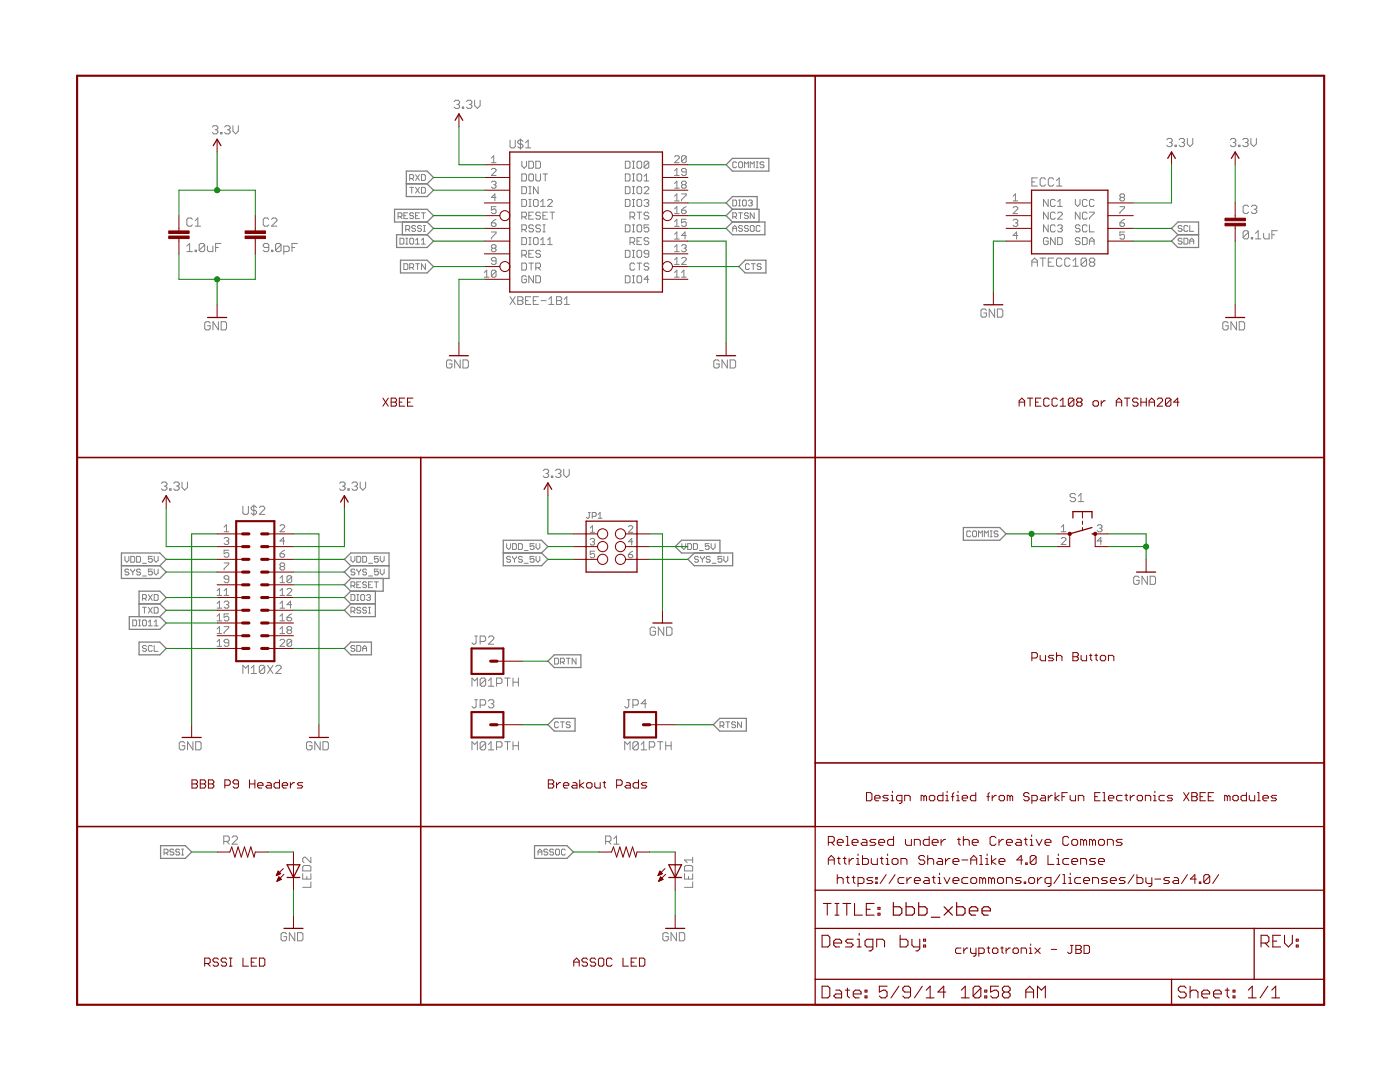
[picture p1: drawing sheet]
<svg xmlns="http://www.w3.org/2000/svg" width="279mm" height="216mm" viewBox="0 0 279 216" stroke-linecap="round" stroke-linejoin="round" font-family="sans-serif">
<g fill="none" stroke="#808080" stroke-width=".2">
<path d="M42.4 25.4l.3-.3h.5l.3 .3v.2l-.3 .3M42.9 25.9h.3M43.2 25.9l.3 .3v.2l-.3 .3h-.5l-.3-.3M44 26.4h.3v.3h-.3zM44.8 25.4l.3-.3h.6l.2 .3v.2l-.2 .3M45.4 25.9h.3M45.7 25.9l.2 .3v.2l-.2 .3h-.6l-.3-.3M46.5 25.1v1.1l.5 .5 .6-.5v-1.1M81.8 37.4h.7M81.8 35.6h.6l.1-.2v-.4l-.1-.2h-.6v1.2M82.2 37.4v1.1M82.2 35.6l.3 .4"/>
<path d="M82.9 37.4l.8 1.1M82.9 34.8l.8 1.2M83.7 37.4l-.8 1.1M83.7 34.8l-.8 1.2M84.1 37.4h.6l.2 .2v.8l-.2 .1h-.6zM84.1 34.8h.6l.2 .2v.8l-.2 .2h-.6zM90.6 20.3l.3-.3h.6l.2 .3v.3l-.2 .2M91.2 20.8h.3M91.5 20.8l.2 .3v.3l-.2 .2h-.6l-.3-.2M92.3 21.4h.2v.2h-.2zM93.1 20.3l.3-.3h.5l.3 .3v.3l-.3 .2M93.6 20.8h.3"/>
<path d="M93.9 20.8l.3 .3v.3l-.3 .2h-.5l-.3-.2M94.7 20v1.1l.6 .5 .5-.5v-1.1M98.1 31.5l.4-.4v1.4M98.1 32.5h.9M98.1 33.8l.2-.2h.5l.2 .2v.3l-.9 .9h.9M98.1 36.4l.2-.2h.5l.2 .2v.2l-.2 .3M98.5 36.9h.3M98.8 36.9l.2 .2v.2l-.2 .2h-.5l-.2-.2M99 39.4h-.9l.7-.7v1.4M101.8 28v1.3l.3 .2h.5l.2-.2v-1.3M103.9 27.7v2.1M104.1 32.2v.9l.5 .5 .5-.5v-.9"/>
<path d="M104.1 34.7h.7l.3 .2v1l-.3 .2h-.7zM104.1 37.3h.7l.3 .2v.9l-.3 .3h-.7zM104.1 39.8h.7l.3 .2v1l-.3 .2h-.7zM104.4 28.2l-.3-.2h-.5l-.3 .2v.3l.3 .2h.5l.3 .3v.3l-.3 .2h-.5l-.3-.2M104.9 29.5h1M104.9 28.5l.5-.5v1.5M105.5 32.2h.7l.3 .2v.9l-.3 .3h-.7zM105.5 38.7h.5M105.5 37.3h.5M105.5 39.8h.5M105.8 34.7h.4l.3 .2v1l-.3 .2h-.4l-.3-.2v-1zM105.8 37.3v1.4"/>
<path d="M105.8 39.8v1.4M106.7 39.8h.5l.2 .2v1l-.2 .2h-.5l-.2-.2v-1zM106.9 34.7v1.2l.3 .2h.4l.3-.2v-1.2M106.9 32.2h.7l.3 .2v.9l-.3 .3h-.7zM107.4 37.3v1.4l-.9-1.4v1.4M108.4 34.7h.9M108.8 34.7v1.4M124.8 32.2h.7l.2 .2v.9l-.2 .3h-.7zM124.8 34.7h.7l.2 .2v1l-.2 .2h-.7zM124.8 37.3h.7l.2 .2v.9l-.2 .3h-.7zM124.8 39.8h.7l.2 .2v1l-.2 .2h-.7zM126.2 33.6h.5"/>
<path d="M126.2 32.2h.5M126.2 36.1h.5M126.2 34.7h.5M126.2 38.7h.5M126.2 37.3h.5M126.2 39.8h.5M126.4 32.2v1.4M126.4 34.7v1.4M126.4 37.3v1.4M126.4 39.8v1.4M127.1 32.4l.3-.2h.4l.3 .2v.9l-.3 .3h-.4l-.3-.3zM127.1 34.9l.3-.2h.4l.3 .2v1l-.3 .2h-.4l-.3-.2z"/>
<path d="M127.1 37.5l.3-.2h.4l.3 .2v.9l-.3 .3h-.4l-.3-.3zM128.5 36.1h1M128.5 37.5l.3-.2h.4l.3 .2v.2l-1 1h1M128.5 35.2l.5-.5v1.4M129.5 32.4v.9l-.3 .3h-.4l-.3-.3M129.5 32.4l-.3-.2h-.4l-.3 .2v.9M129.5 32.4l-1 .9M134.6 31.3l.3-.2h.4l.3 .2v.2l-1 1h1M134.6 35h1M134.6 37.5h1M134.6 34.1l.5-.5v1.4M134.6 36.6l.5-.4v1.3"/>
<path d="M134.6 39.2l.5-.5v1.4M136 38.7h.9v.2l-.9 1v.2M136.2 36.9l-.2-.3v-.2l.2-.2h.5l.2 .2v.2l-.2 .3M136.2 36.9h.5M136.2 36.9l-.2 .2v.2l.2 .2h.5l.2-.2v-.2l-.2-.2M136.9 31.3v.9l-.2 .3h-.5l-.2-.3M136.9 34.3h-.7l-.2-.2v-.3l.2-.2h.5l.2 .2v1l-.2 .2h-.5l-.2-.2M136.9 31.3l-.2-.2h-.5l-.2 .2v.9M136.9 31.3l-.9 .9M146.2 39.9h.6l.2 .2v.8l-.2 .2h-.6zM147 32.5l-.2-.2h-.4l-.2 .2v.8l.2 .2h.4l.2-.2M147.4 39.9h.4"/>
<path d="M147.4 32.5l.2-.2h.4l.2 .2v.8l-.2 .2h-.4l-.2-.2zM147.6 39.9v1.2M148.6 33.5v-1.2l.3 .4 .5-.4v1.2M149.7 33.5v-1.2l.4 .4 .4-.4v1.2M150.9 32.3h.4M150.9 33.5h.4M151.1 32.3v1.2M152.5 32.5l-.2-.2h-.4l-.2 .2 .2 .4h.4l.2 .2-.2 .4h-.4l-.2-.2M202.2 39.2l.4-.5v1.4M205.9 36.3h.6M207 35.5h-1.1v1.6h1.1M208.7 35.8l-.3-.3h-.5l-.3 .3v1.1l.3 .2h.5l.3-.2"/>
<path d="M209.2 39.8v1.4l-.9-1.4v1.4M210.3 35.8l-.3-.3h-.5l-.3 .3v1.1l.3 .2h.5l.3-.2M210.8 37.1h1.1M210.8 36l.6-.5v1.6M214.6 39.8v.9l.5 .5 .4-.5v-.9M223.7 39.4l-.2 .2v.3l.2 .2h.5l.2-.2v-.3l-.2-.2M223.7 39.4h.5M223.7 39.4l-.2-.2v-.3l.2-.2h.5l.2 .2v.3l-.2 .2M232.9 27.9l.2-.3h.6l.2 .3v.3l-.2 .2M233.4 28.4h.3M233.7 28.4l.2 .3v.3l-.2 .3h-.6l-.2-.3M234.5 29h.3v.3h-.3z"/>
<path d="M235.3 27.9l.3-.3h.5l.3 .3v.3l-.3 .2M235.9 28.4h.2M236.1 28.4l.3 .3v.3l-.3 .3h-.5l-.3-.3M237 27.6v1.1l.5 .6 .5-.6v-1.1M245.6 27.9l.2-.3h.6l.2 .3v.3l-.2 .2M246.1 28.4h.3M246.4 28.4l.2 .3v.3l-.2 .3h-.6l-.2-.3M247.2 29h.3v.3h-.3zM248 27.9l.3-.3h.5l.3 .3v.3l-.3 .2M248.6 28.4h.2M248.8 28.4l.3 .3v.3l-.3 .3h-.5l-.3-.3M249.6 27.6v1.1l.6 .6 .5-.6v-1.1"/>
<path d="M37.3 49.1l.5-.5v1.6M37.3 50.2h1.1M38.4 43.8l-.3-.3h-.5l-.3 .3v1.1l.3 .2h.5l.3-.2M38.9 49.9h.3v.3h-.3zM38.9 45.1h1.1M38.9 44l.6-.5v1.6M40.9 48.9v1l-.3 .3h-.6l-.2-.3M40.9 48.9l-.3-.3h-.6l-.2 .3v1M40.9 48.9l-1.1 1M41.4 49.1v.8l.3 .3h.8v-1.1M43 49.4h.6M44.1 48.6h-1.1v1.6"/>
<path d="M53.6 49.4h-.8l-.3-.3v-.2l.3-.3h.6l.2 .3v1l-.2 .3h-.6l-.3-.3M53.6 43.8l-.2-.3h-.6l-.3 .3v1.1l.3 .2h.6l.2-.2M54.2 49.9h.3v.3h-.3zM54.2 43.8l.3-.3h.5l.3 .3v.2l-1.1 1.1h1.1M56.1 48.9v1l-.3 .3h-.5l-.3-.3M56.1 48.9l-.3-.3h-.5l-.3 .3v1M56.1 48.9l-1.1 1M56.6 50.2h.8l.3-.3v-.5l-.3-.3h-.8v1.6M58.3 49.4h.5M59.4 48.6h-1.1v1.6M79.4 43.2h.6l.2-.2v-.3l-.2-.2h-.6v1.1M79.8 47.5h.6l.2 .2v.8l-.2 .2h-.6z"/>
<path d="M79.8 43.2l.4 .4M80.6 43h.4M80.6 52.6h.6l.2 .2v.8l-.2 .2h-.6zM81 45.8h.6l.2-.2v-.4l-.2-.2h-.6v1.2M81 48.7h.4M81 47.5h.4M81.2 47.5v1.2M81.4 42.5h-.8v1.1h.8M81.4 45.8l.4 .4M81.8 47.7l.2-.2h.4l.1 .2v.8l-.1 .2h-.4l-.2-.2zM81.8 53.4h.6l.1-.2v-.4l-.1-.2h-.6v1.2M82.2 53.4l.3 .4"/>
<path d="M82.5 42.7l-.1-.2h-.4l-.2 .3 .2 .2h.4l.1 .4-.1 .2h-.4l-.2-.2M82.9 43h.4M82.9 45.2l-.2-.2h-.3l-.2 .2 .2 .4h.3l.2 .2-.2 .4h-.3l-.2-.2M82.9 48.7h.8M82.9 47.9l.4-.4v1.2M82.9 52.6h.8M83.3 52.6v1.2M83.7 42.5h-.8v1.1h.8M84.1 45.2l-.2-.2h-.4l-.2 .2 .2 .4h.4l.2 .2-.2 .4h-.4l-.2-.2M84.1 48.7h.8M84.1 47.9l.4-.4v1.2M84.1 42.5h.8"/>
<path d="M84.5 42.5v1.1M84.5 45h.4M84.5 46.2h.4M84.7 45v1.2M84.9 52.6v1.2l-.8-1.2v1.2M96.6 54.4l.5-.5v1.4M96.6 55.3h1M98.1 44.5h.7l.2 .2v.2l-.2 .3h-.5l-.2-.3zM98.1 46.3h.9v.2l-.9 1v.2M98.3 49.5l-.2-.2v-.2l.2-.3h.5l.2 .3v.2l-.2 .2M98.3 49.5l-.2 .3v.2l.2 .2h.5l.2-.2v-.2l-.2-.3M98.3 49.5h.5"/>
<path d="M99 54.1l-.2-.2h-.5l-.2 .2v1M99 41.2h-.9v.7l.7-.2 .2 .2v.5l-.2 .2h-.5l-.2-.2M99 52.1h-.7l-.2-.3v-.2l.2-.2h.5l.2 .2v.9l-.2 .3h-.5l-.2-.3M99 54.1v1l-.2 .2h-.5l-.2-.2M99 43.8l-.5 .2-.4 .5M99 54.1l-.9 1M101.8 59.2l1 1.5M102.8 59.2l-1 1.5M103.3 59.2h.8l.3 .3v.2l-.3 .3 .3 .2v.3l-.3 .2h-.8zM103.3 60h.8M104.1 50.9h.7l.3-.2v-.5l-.3-.2h-.7v1.4M104.1 47.4h.7l.3 .2v1l-.3 .2h-.7z"/>
<path d="M104.1 43.3h.7l.3-.3v-.4l-.3-.3h-.7v1.4M104.1 45.8h.7l.3-.2v-.5l-.3-.2h-.7v1.4M104.1 52.5h.7l.3 .2v1l-.3 .2h-.7zM104.6 43.3l.5 .4M104.6 45.8l.5 .5M104.6 50.9l.5 .5M104.9 60h.5M105.1 55.3l-.3-.3h-.4l-.3 .3v.9l.3 .2h.4l.3-.2v-.5h-.5M105.5 47.4h.5M105.5 41.2h.5M105.5 43h.5M105.5 48.8h.5"/>
<path d="M105.5 50.7h.5M105.5 52.5h1M105.8 47.4v1.4M105.9 59.2h-1v1.5h1M106 52.5v1.4M106.4 60h.6M106.5 50h-1v1.4h1M106.5 42.3h-1v1.4h1M106.5 45.1l-.3-.2h-.4l-.3 .2v.2l.3 .3h.4l.3 .2v.2l-.3 .3h-.4l-.3-.3M106.5 55v1.4l-1-1.4v1.4M106.7 47.4h.5l.2 .2v1l-.2 .2h-.5l-.2-.2v-1zM106.9 53.4h.7l.3-.2v-.5l-.3-.2h-.7v1.4"/>
<path d="M106.9 55h.7l.3 .3v.9l-.3 .2h-.7zM107.4 53.4l.5 .5M107.5 59.2h-1.1v1.5h1.1M107.9 50.2l-.3-.2h-.4l-.3 .2v.2l.3 .3h.4l.3 .2v.2l-.3 .3h-.4l-.3-.3M107.9 42.6l-.3-.3h-.4l-.3 .3v.2l.3 .2h.4l.3 .3v.2l-.3 .2h-.4l-.3-.2M107.9 45.1l-.3-.2h-.4l-.3 .2v.2l.3 .3h.4l.3 .2v.2l-.3 .3h-.4l-.3-.3M107.9 41.2h.9M107.9 40.3l.5-.5v1.4M107.9 47.9l.5-.5v1.4M107.9 48.8h.9M108 60h1M108.4 43h.4"/>
<path d="M108.4 44.9h.4M108.4 46.3h.4M108.6 44.9v1.4M109.3 40l.2-.2h.5l.2 .2v.3l-.9 .9h.9M109.3 42.3h-.9v1.4h.9M109.3 48.8h.9M109.3 47.9l.4-.5v1.4M109.5 59.7l.5-.5v1.5M109.7 42.3h1M110.2 42.3v1.4M111.1 59.2h.7l.3 .3v.2l-.3 .3 .3 .2v.3l-.3 .2h-.7zM111.1 60h.7"/>
<path d="M112.6 59.7l.5-.5v1.5M124.8 50h.7l.2 .2v.9l-.2 .3h-.7zM124.8 44.9h.7l.2 .2v.9l-.2 .3h-.7zM124.8 55h.7l.2 .3v.9l-.2 .2h-.7zM125.7 43.3h.7l.3-.3v-.4l-.3-.3h-.7v1.4M125.7 48.3h.7l.3-.2v-.5l-.3-.2h-.7v1.4M126.2 50h.5M126.2 41.2h.5M126.2 44.9h.5M126.2 46.3h.5M126.2 51.4h.5M126.2 55h.5"/>
<path d="M126.2 56.4h.5M126.2 48.3l.5 .5M126.2 43.3l.5 .4M126.4 44.9v1.4M126.4 50v1.4M126.4 55v1.4M126.7 52.7l-.3-.2h-.4l-.3 .2v1l.3 .2h.4l.3-.2M127.1 40l.3-.2h.4l.3 .2v1l-.3 .2h-.4l-.3-.2zM127.1 42.3h1M127.1 52.5h1M127.1 48.1h.5M127.4 50h.4l.3 .2v.9l-.3 .3h-.4l-.3-.3v-.9z"/>
<path d="M127.4 44.9h.4l.3 .2v.9l-.3 .3h-.4l-.3-.3v-.9zM127.4 55h.4l.3 .3v.9l-.3 .2h-.4l-.3-.2v-.9zM127.6 42.3v1.4M127.6 52.5v1.4M128.1 47.4h-1v1.4h1M128.5 40l.3-.2h.4l.3 .2v.3l-.3 .2M129 40.5h.2M129.2 40.5l.3 .2v.3l-.3 .2h-.4l-.3-.2M129.5 50.7h-.7l-.3-.3v-.2l.3-.2h.4l.3 .2v.9l-.3 .3h-.4l-.3-.3M129.5 47.6l-.3-.2h-.4l-.3 .2v.3l.3 .2h.4l.3 .2v.3l-.3 .2h-.4l-.3-.2M129.5 42.6l-.3-.3h-.4l-.3 .3v.2l.3 .2h.4l.3 .3v.2l-.3 .2h-.4l-.3-.2M129.5 44.9h-1v.7l.5-.3h.2l.3 .3v.4l-.3 .3h-.4l-.3-.3"/>
<path d="M129.5 52.7l-.3-.2h-.4l-.3 .2v.3l.3 .2h.4l.3 .2v.3l-.3 .2h-.4l-.3-.2M129.5 55.7h-1l.7-.7v1.4M134.6 42.6h1M134.6 45.2h1M134.6 50.2h1M134.6 52.8h1M134.6 55.3h1M134.6 54.4l.5-.5v1.4M134.6 41.7l.5-.5v1.4M134.6 44.2l.5-.4v1.4M134.6 46.8l.5-.5v1.4M134.6 49.3l.5-.5v1.4"/>
<path d="M134.6 51.8l.5-.4v1.4M134.6 47.7h1M134.6 40.1h1M136 41.9h.7l.2 .3v.2l-.2 .2h-.5l-.2-.2zM136 49.1l.2-.3h.5l.2 .3v.2l-.2 .2M136 51.6l.2-.2h.5l.2 .2v.2l-.9 1h.9M136 55.3h.9M136 54.4l.5-.5v1.4M136.5 49.5h.2M136.7 49.5l.2 .3v.2l-.2 .2h-.5l-.2-.2M136.9 43.8h-.9v.7l.7-.3 .2 .3v.4l-.2 .3h-.5l-.2-.3M136.9 47h-.9l.7-.7v1.4"/>
<path d="M136.9 41.2l-.9 .7M146.2 43.2h.6l.2-.2v-.3l-.2-.2h-.6v1.1M146.2 45.6h.8M146.2 46.2v-.8l.4-.4 .4 .4v.8M146.6 43.2l.4 .4M147.4 41.1h.4M147.4 42.5h.8M147.8 42.5v1.1M148.2 45.2l-.2-.2h-.4l-.2 .2 .2 .4h.4l.2 .2-.2 .4h-.4l-.2-.2M148.2 40.1l.2-.2h.4l.1 .2v.8l-.1 .2h-.4l-.2-.2zM149.4 42.7l-.2-.2h-.4l-.2 .3 .2 .2h.4l.2 .4-.2 .2h-.4l-.2-.2M149.4 45.2l-.2-.2h-.4l-.2 .4 .2 .2h.4l.2 .4-.2 .2h-.4l-.2-.2"/>
<path d="M149.4 40.1l.1-.2h.4l.2 .2-.2 .4M149.5 52.8l-.1-.2h-.4l-.2 .2v.8l.2 .2h.4l.1-.2M149.7 40.5h.2M149.7 45.2l.2-.2h.4l.2 .2v.8l-.2 .2h-.4l-.2-.2zM149.9 40.5l.2 .2-.2 .4h-.4l-.1-.2M149.9 52.6h.8M150.3 52.6v1.2M150.5 42.5v1.1l-.8-1.1v1.1M151.7 45.2l-.2-.2h-.4l-.2 .2v.8l.2 .2h.4l.2-.2M151.9 52.8l-.2-.2h-.4l-.2 .4 .2 .2h.4l.2 .4-.2 .2h-.4l-.2-.2M202.2 41.5l.2-.3h.5l.2 .3v.2l-.9 .9h.9M202.2 44l.2-.2h.5l.2 .2v.2l-.2 .3"/>
<path d="M202.2 40.1h.9M202.6 44.5h.3M202.9 44.5l.2 .2v.2l-.2 .3h-.5l-.2-.3M203.1 47h-.9l.7-.7v1.4M205.9 53.1v-1.1l.6-.5 .5 .5v1.1M205.9 52.3h1.1M207.6 51.5h1.1M208.1 51.5v1.6M209.2 42.3v1.4l-.9-1.4v1.4M209.2 44.9v1.4l-.9-1.4v1.4M209.2 47.6l-.2-.2h-.5l-.2 .2v1l.2 .2h.5l.2-.2v-.5h-.5M209.2 52.3h.6"/>
<path d="M210.3 51.5h-1.1v1.6h1.1M210.6 40l-.2-.2h-.5l-.2 .2v1l.2 .2h.5l.2-.2M210.6 42.6l-.2-.3h-.5l-.2 .3v.9l.2 .2h.5l.2-.2M210.6 45.1l-.2-.2h-.5l-.2 .2v.9l.2 .3h.5l.2-.3M210.6 47.4v1.4l-.9-1.4v1.4M211.1 47.4h.7l.2 .2v1l-.2 .2h-.7zM211.1 41.2h.9M211.1 42.6l.2-.3h.5l.2 .3v.2l-.9 .9h.9M211.1 45.1l.2-.2h.5l.2 .2v.2l-.2 .3M211.1 40.3l.4-.5v1.4M211.5 45.6h.3M211.8 45.6l.2 .2v.2l-.2 .3h-.5l-.2-.3"/>
<path d="M211.9 51.8l-.2-.3h-.6l-.3 .3v1.1l.3 .2h.6l.2-.2M213.6 51.8l-.3-.3h-.5l-.3 .3v1.1l.3 .2h.5l.3-.2M214.1 53.1h1.1M214.1 52l.6-.5v1.6M215.5 47.6l-.2-.2h-.5l-.2 .2v.3l.2 .2h.5l.2 .2v.3l-.2 .2h-.5l-.2-.2M215.5 45.1l-.2-.2h-.5l-.2 .2v.2l.2 .3h.5l.2 .2v.2l-.2 .3h-.5l-.2-.3M215.5 42.3v1.4l-.9-1.4v1.4M216 47.4h.7l.3 .2v1l-.3 .2h-.7zM216.9 51.8l-.3-.3h-.6l-.2 .3v1.1M216.9 51.8v1.1l-.3 .2h-.6l-.2-.2M216.9 51.8l-1.1 1.1M217 40l-.3-.2h-.4l-.3 .2v1l.3 .2h.4l.3-.2"/>
<path d="M217 42.6l-.3-.3h-.4l-.3 .3v.9l.3 .2h.4l.3-.2M217 45.1l-.3-.2h-.4l-.3 .2v.9l.3 .3h.4l.3-.3M217.4 42.3h1v.3l-1 .9v.2M217.4 44.9v1.4h1M217.4 48.1h1M217.4 48.8v-.9l.5-.5 .5 .5v.9M217.7 52.3h.5M217.7 52.3l-.3-.3v-.2l.3-.3h.5l.3 .3v.2l-.3 .3M217.7 52.3l-.3 .3v.3l.3 .2h.5l.3-.2v-.3l-.3-.3M218.4 40l-.3-.2h-.4l-.3 .2v1l.3 .2h.4l.3-.2M223.5 41.2h.9v.3l-.9 .9v.2M223.5 44.5h.7l.2 .2v.2l-.2 .3h-.5l-.2-.3z"/>
<path d="M224.4 46.3h-.9v.7l.7-.2 .2 .2v.5l-.2 .2h-.5l-.2-.2M224.4 43.8l-.4 .2-.5 .5M235.9 45.2l-.2-.2h-.4l-.2 .4 .2 .2h.4l.2 .4-.2 .2h-.4l-.2-.2M235.9 47.7l-.2-.2h-.4l-.2 .4 .2 .2h.4l.2 .4-.2 .2h-.4l-.2-.2M236.3 47.5h.6l.2 .2v.8l-.2 .2h-.6zM237.1 45.2l-.2-.2h-.4l-.2 .2v.8l.2 .2h.4l.2-.2M237.4 48.1h.8M237.4 45v1.2h.8M237.4 48.7v-.8l.4-.4 .4 .4v.8M249.2 41.2l-.3-.2h-.5l-.3 .2v1.1l.3 .3h.5l.3-.3M249.2 46.3l-.3-.3h-.5l-.3 .3v1.1M249.2 46.3v1.1l-.3 .3h-.5l-.3-.3"/>
<path d="M249.2 46.3l-1.1 1.1M249.7 47.4h.3v.3h-.3zM249.7 41.2l.3-.2h.5l.3 .2v.3l-.3 .3M250.3 41.8h.2M250.5 47.7h1.1M250.5 46.6l.6-.6v1.7M250.5 41.8l.3 .2v.3l-.3 .3h-.5l-.3-.3M252.2 46.6v.8l.3 .3h.8v-1.1M253.8 46.8h.6M254.9 46h-1.1v1.7M42 64.5l-.3-.3h-.6l-.2 .3v1.1l.2 .2h.6l.3-.2v-.6h-.6M43.6 64.2v1.6l-1.1-1.6v1.6"/>
<path d="M44.1 64.2h.9l.2 .3v1.1l-.2 .2h-.9zM90.2 72.1l-.3-.3h-.5l-.3 .3v1.1l.3 .2h.5l.3-.2v-.6h-.5M91.8 71.8v1.6l-1.1-1.6v1.6M92.4 71.8h.8l.3 .3v1.1l-.3 .2h-.8zM109.5 60.7h1.1M112.6 60.7h1M143.5 72.1l-.2-.3h-.6l-.2 .3v1.1l.2 .2h.6l.2-.2v-.6h-.5M145.2 71.8v1.6l-1.1-1.6v1.6M145.7 71.8h.8l.3 .3v1.1l-.3 .2h-.8zM196.9 61.9l-.3-.2h-.6l-.2 .2v1.1l.2 .3h.6l.3-.3v-.5h-.6M198.5 61.7v1.6l-1.1-1.6v1.6M199.1 61.7h.8l.2 .2v1.1l-.2 .3h-.8z"/>
<path d="M245.1 64.5l-.2-.3h-.6l-.3 .3v1.1l.3 .2h.6l.2-.2v-.6h-.5M246.8 64.2v1.6l-1.1-1.6v1.6M247.3 64.2h.8l.3 .3v1.1l-.3 .2h-.8zM32.2 96.5l.3-.3h.5l.3 .3v.2l-.3 .3M32.8 97h.2M33 97l.3 .3v.2l-.3 .3h-.5l-.3-.3M33.9 97.5h.2v.3h-.2zM34.7 96.5l.2-.3h.6l.3 .3v.2l-.3 .3M35.2 97h.3M35.5 97l.3 .3v.2l-.3 .3h-.6l-.2-.3M36.3 96.2v1.1l.6 .5 .5-.5v-1.1M67.8 96.5l.3-.3h.5l.3 .3v.2l-.3 .3"/>
<path d="M68.3 97h.3M68.6 97l.3 .3v.2l-.3 .3h-.5l-.3-.3M69.4 97.5h.3v.3h-.3zM70.2 96.5l.3-.3h.6l.2 .3v.2l-.2 .3M70.8 97h.3M71.1 97l.2 .3v.2l-.2 .3h-.6l-.3-.3M71.9 96.2v1.1l.5 .5 .6-.5v-1.1M108.4 93.9l.3-.3h.5l.3 .3v.3l-.3 .3M109 94.5h.2M109.2 94.5l.3 .2v.3l-.3 .3h-.5l-.3-.3M110 95h.3v.3h-.3zM110.9 93.9l.2-.3h.6l.3 .3v.3l-.3 .3"/>
<path d="M111.4 94.5h.3M111.7 94.5l.3 .2v.3l-.3 .3h-.6l-.2-.3M112.5 93.6v1.1l.6 .6 .5-.6v-1.1M214.7 98.7l-.3-.2h-.6l-.2 .2v.3l.2 .3h.6l.3 .3v.2l-.3 .3h-.6l-.2-.3M215.2 99l.5-.5v1.6M24.9 111v.8l.4 .4 .4-.4v-.8M25.7 113.7l-.2-.1h-.4l-.2 .4 .2 .2h.4l.2 .3-.2 .2h-.4l-.2-.2M26.1 111h.6l.2 .2v.8l-.2 .2h-.6zM26.1 113.6v.1l.4 .5M26.5 114.2v.5M26.9 113.6v.1l-.4 .5M27.3 111h.6l.1 .2v.8l-.1 .2h-.6z"/>
<path d="M28 113.7l-.1-.1h-.4l-.2 .1 .2 .5h.4l.1 .1-.1 .4h-.4l-.2-.2M28.4 114.9h.8M28.4 119.4h.6l.2-.2v-.4l-.2-.2h-.6v1.2M28.4 112.4h.8M28.8 119.4l.4 .4M29.6 118.6l.8 1.2M30.4 118.6l-.8 1.2M30.4 111h-.8v.6l.4-.2 .4 .2v.4l-.2 .2h-.4l-.2-.2M30.4 113.6h-.8v.6l.4-.2 .4 .2v.3l-.2 .2h-.4l-.2-.2M30.8 111v.8l.4 .4 .4-.4v-.8M30.8 113.6v.7l.4 .4 .4-.4v-.7M30.8 118.6h.6l.2 .2v.8l-.2 .2h-.6z"/>
<path d="M43.3 117.9l.5-.5v1.4M43.3 118.8h1M44.7 105.2l.5-.5v1.4M44.7 117.9l.5-.5v1.4M44.7 107.5l.3-.2h.4l.3 .2v.2l-.3 .2M44.7 106.1h1M44.7 112.3h1v.3l-1 .9v.2M44.7 118.8h1M45.2 107.9h.2M45.4 107.9l.3 .3v.2l-.3 .2h-.4l-.3-.2M45.7 115.6h-.7l-.3-.3v-.2l.3-.2h.4l.3 .2v.9l-.3 .3h-.4l-.3-.3M45.7 109.8h-1v.7l.7-.2 .3 .2v.5l-.3 .2h-.4l-.3-.2"/>
<path d="M48.5 101v1.4l.2 .2h.6l.3-.2v-1.4M50.7 100.8v2.1M51.2 101.3l-.3-.3h-.5l-.3 .3v.3l.3 .2h.5l.3 .3v.3l-.3 .2h-.5l-.3-.2M51.8 101.3l.2-.3h.6l.2 .3v.3l-1 1h1M55.9 110.5h.7l.2 .2v.3l-.2 .2h-.5l-.2-.2zM55.9 104.9l.2-.2h.5l.2 .2v.3l-.9 .9h.9M55.9 116.3h.9M55.9 115.3l.4-.4v1.4M55.9 117.9l.4-.5v1.4M55.9 118.8h.9M56.1 113l-.2-.2v-.2l.2-.3h.5l.2 .3v.2l-.2 .2M56.1 113l-.2 .3v.2l.2 .2h.5l.2-.2v-.2l-.2-.3"/>
<path d="M56.1 113h.5M56.8 109.8l-.9 .7M56.8 107.9h-.9l.7-.6v1.3M57.3 117.6l.2-.2h.5l.2 .2v.3l-.9 .9h.9M58.2 115.1l-.2-.2h-.5l-.2 .2v.9M58.2 115.1v.9l-.2 .3h-.5l-.2-.3M58.2 115.1l-.9 .9M70 118.6h.6l.2 .2v.8l-.2 .2h-.6zM70 111v.8l.4 .4 .4-.4v-.8M70 116.9h.6l.2-.2v-.4l-.2-.2h-.6v1.2M70.4 116.9l.4 .4M70.8 113.7l-.2-.1h-.4l-.2 .4 .2 .2h.4l.2 .3-.2 .2h-.4l-.2-.2"/>
<path d="M71.2 111h.6l.2 .2v.8l-.2 .2h-.6zM71.2 118.6h.4M71.2 119.8h.4M71.2 113.6v.1l.4 .5M71.2 116.7h.4M71.4 118.6v1.2M71.6 114.2v.5M72 113.6v.1l-.4 .5M72 116.1h-.8v1.2h.8M72.2 118.6h.4l.2 .2v.8l-.2 .2h-.4l-.2-.2v-.8zM72.4 111h.6l.2 .2v.8l-.2 .2h-.6zM73.2 113.7l-.2-.1h-.4l-.2 .1 .2 .5h.4l.2 .1-.2 .4h-.4l-.2-.2"/>
<path d="M73.2 118.8l.2-.2h.3l.2 .2-.2 .4M73.2 116.3l-.2-.2h-.4l-.2 .2 .2 .4h.4l.2 .2-.2 .4h-.4l-.2-.2M73.6 114.9h.7M73.6 119.2h.1M73.6 116.7h.3M73.6 112.4h.7M73.7 119.2l.2 .2-.2 .4h-.3l-.2-.2M74.3 116.1h-.7v1.2h.7M74.7 116.1h.8M75.1 116.1v1.2M75.5 113.6h-.8v.6l.4-.2 .4 .2v.3l-.2 .2h-.4l-.2-.2M75.5 111h-.8v.6l.4-.2 .4 .2v.4l-.2 .2h-.4l-.2-.2"/>
<path d="M75.9 111v.8l.4 .4 .4-.4v-.8M75.9 113.6v.7l.4 .4 .4-.4v-.7M101.1 108.5v.8l.4 .3 .4-.3v-.8M101.9 111.2l-.2-.2h-.4l-.2 .2 .2 .4h.4l.2 .2-.2 .4h-.4l-.2-.2M102.3 108.5h.6l.2 .2v.8l-.2 .1h-.6zM102.3 111v.2l.4 .4M102.7 111.6v.6M103.1 111v.2l-.4 .4M103.5 108.5h.5l.2 .2v.8l-.2 .1h-.5zM104.2 111.2l-.2-.2h-.3l-.2 .4 .2 .2h.3l.2 .4-.2 .2h-.3l-.2-.2M104.6 112.4h.8M104.6 109.9h.8"/>
<path d="M106.6 108.5h-.8v.6l.4-.2 .4 .2v.4l-.2 .1h-.4l-.2-.1M106.6 111h-.8v.6l.4-.2 .4 .2v.4l-.2 .2h-.4l-.2-.2M107 108.5v.8l.4 .3 .3-.3v-.8M107 111v.8l.4 .4 .3-.4v-.8M117.4 102.3h.4M117.6 102.3v.9l-.2 .2-.4-.2M117.8 105.3l.4-.4v1.3M117.8 106.2h.9M117.8 107.7l.2-.3h.4l.3 .3v.2l-.3 .2M118.2 103h.6l.2-.2v-.4l-.2-.1h-.6v1.1M118.2 108.1h.2M118.4 108.1l.3 .2-.3 .5h-.4l-.2-.3"/>
<path d="M118.7 110h-.9v.6l.6-.2 .3 .2v.5l-.3 .2h-.4l-.2-.2M119.4 103.4h.7M119.4 102.7l.4-.4v1.1M125.4 105.1l.2-.2h.5l.2 .2v.2l-.9 .9h.9M125.4 110.6h.7l.2 .5-.2 .2h-.5l-.2-.2zM126.3 108.1h-.9l.7-.7v1.4M126.3 110l-.9 .6M136.1 108.5v.8l.4 .3 .3-.3v-.8M137.2 108.5h.6l.2 .2v.8l-.2 .1h-.6zM138.4 108.5h.6l.2 .2v.8l-.2 .1h-.6zM139.4 111.2l-.2-.2h-.4l-.2 .2 .2 .4h.4l.2 .2-.2 .4h-.4l-.2-.2M139.6 109.9h.8"/>
<path d="M139.8 111v.2l.4 .4M140.2 111.6v.6M140.6 111v.2l-.4 .4M141.5 108.5h-.7v.6l.3-.2 .4 .2v.4l-.2 .1h-.4l-.1-.1M141.7 111.2l-.2-.2h-.4l-.2 .4 .2 .2h.4l.2 .4-.2 .2h-.4l-.2-.2M141.9 108.5v.8l.4 .3 .4-.3v-.8M142.1 112.4h.8M144.1 111h-.8v.6l.4-.2 .4 .2v.4l-.2 .2h-.4l-.2-.2M144.5 111v.8l.3 .4 .4-.4v-.8M193.7 106.1l-.2-.2h-.4l-.2 .2v.8l.2 .2h.4l.2-.2M194.1 106.1l.2-.2h.4l.2 .2v.8l-.2 .2h-.4l-.2-.2zM195.3 107.1v-1.2l.4 .4 .3-.4v1.2"/>
<path d="M196.4 107.1v-1.2l.4 .4 .4-.4v1.2M197.6 105.9h.4M197.6 107.1h.4M197.8 105.9v1.2M199.2 106.1l-.2-.2h-.4l-.2 .2 .2 .4h.4l.2 .2-.2 .4h-.4l-.2-.2M211.8 105.2l.5-.5v1.4M211.8 106.1h.9M211.8 107.5l.2-.2h.5l.2 .2v.2l-.9 .9h.9M215.2 100.1h1.1M219 104.9l.2-.2h.5l.2 .2v.3l-.2 .2M219.5 105.4h.2M219.7 105.4l.2 .2v.3l-.2 .2h-.5l-.2-.2"/>
<path d="M219.9 107.9h-.9l.7-.6v1.3M227.3 115.3l-.2-.3h-.6l-.2 .3v1l.2 .3h.6l.2-.3v-.5h-.5M229 115v1.6l-1.1-1.6v1.6M229.5 115h.8l.3 .3v1l-.3 .3h-.8zM26.5 123.7h.6l.2 .2v.8l-.2 .2h-.6zM27.7 124.9h.3M27.7 123.7h.3M27.9 123.7v1.2M28.4 121.2h.8M28.6 123.7h.4l.2 .2v.8l-.2 .2h-.4l-.2-.2v-.8zM28.8 121.2v1.1M29.2 129l-.2-.2h-.4l-.2 .2 .2 .4h.4l.2 .4-.2 .2h-.4l-.2-.2"/>
<path d="M29.6 124.1l.4-.4v1.2M29.6 121.2l.8 1.1M29.6 124.9h.8M30.4 121.2l-.8 1.1M30.4 129l-.2-.2h-.4l-.2 .2v.8l.2 .2h.4l.2-.2M30.8 121.2h.6l.2 .2v.8l-.2 .1h-.6zM30.8 128.8v1.2h.8M30.8 124.9h.8M30.8 124.1l.4-.4v1.2M43.3 120.4l.5-.4v1.3M43.3 123l.5-.5v1.4M43.3 125.5l.5-.5v1.4"/>
<path d="M43.3 128l.5-.4v1.4M43.3 121.3h1M43.3 123.9h1M43.3 126.4h1M43.3 129h1M44.7 120.2l.3-.2h.4l.3 .2v.2l-.3 .2M44.7 125h1v.3l-1 .9v.2M45.2 120.6h.2M45.4 120.6l.3 .3v.2l-.3 .2h-.4l-.3-.2M45.7 122.5h-1v.7l.5-.2h.2l.3 .2v.5l-.3 .2h-.4l-.3-.2M45.7 128.3h-.7l-.3-.3v-.2l.3-.2h.4l.3 .2v.9l-.3 .3h-.4l-.3-.3M48.5 134.4v-1.6l.5 .5 .6-.5v1.6"/>
<path d="M50.1 133.3l.6-.5v1.6M50.1 134.4h1.1M52.8 133v1.1l-.2 .3h-.6l-.2-.3M52.8 133l-.2-.2h-.6l-.2 .2v1.1M52.8 133l-1 1.1M53.4 132.8l1.1 1.6M54.5 132.8l-1.1 1.6M55 133l.3-.2h.5l.3 .2v.3l-1.1 1.1h1.1M55.9 127.8l.2-.2h.5l.2 .2v.2l-.9 1h.9M55.9 120.4l.4-.4v1.3M55.9 123l.4-.5v1.4M55.9 125.5l.4-.5v1.4"/>
<path d="M55.9 121.3h.9M55.9 123.9h.9M55.9 126.4h.9M57.3 123.2h.7l.2 .2v.3l-.2 .2h-.5l-.2-.2zM57.5 125.7l-.2-.2v-.2l.2-.3h.5l.2 .3v.2l-.2 .2M57.5 125.7l-.2 .3v.2l.2 .2h.5l.2-.2v-.2l-.2-.3M57.5 125.7h.5M58.2 127.8v.9l-.2 .3h-.5l-.2-.3M58.2 127.8l-.2-.2h-.5l-.2 .2v.9M58.2 120.6h-.9l.7-.6v1.3M58.2 122.5l-.9 .7M58.2 127.8l-.9 .9"/>
<path d="M70 122h.6l.2-.2v-.4l-.2-.2h-.6v1.1M70.4 122l.4 .3M70.8 129l-.2-.2h-.4l-.2 .2 .2 .4h.4l.2 .2-.2 .4h-.4l-.2-.2M71.2 128.8h.6l.2 .2v.8l-.2 .2h-.6zM72 121.4l-.2-.2h-.4l-.2 .4 .2 .2h.4l.2 .4-.2 .1h-.4l-.2-.1M72.4 130v-.8l.4-.4 .4 .4v.8M72.4 129.4h.8M73.2 121.4l-.2-.2h-.4l-.2 .2 .2 .4h.4l.2 .2-.2 .3h-.4l-.2-.1M73.6 121.2h.3M73.6 122.3h.3M73.7 121.2v1.1M94.2 136.9v-1.6l.5 .5 .6-.5v1.6"/>
<path d="M94.7 126.9h.6M94.7 139.6h.6M95 126.9v1.4l-.3 .2h-.2l-.3-.2M95 139.6v1.4l-.3 .2h-.2l-.3-.2M95.8 128h.8l.3-.3v-.5l-.3-.3h-.8v1.6M96.9 135.6l-.3-.3h-.5l-.3 .3v1.1M96.9 135.6v1.1l-.3 .2h-.5l-.3-.2M96.9 135.6l-1.1 1.1M97.5 136.9h1.1M97.5 135.8l.5-.5v1.6M97.5 127.2l.2-.3h.6l.3 .3v.3l-1.1 1h1.1M97.5 139.9l.2-.3h.6l.3 .3v.3l-.3 .2"/>
<path d="M99.1 136.4h.8l.3-.3v-.5l-.3-.3h-.8v1.6M100.7 135.3h1.1M101.3 135.3v1.6M102.4 135.3v1.6M102.4 136.1h1.1M103.5 135.3v1.6M110.7 131.3h.6l.2 .2v.8l-.2 .2h-.6zM111.8 132.1h.6l.2-.2v-.4l-.2-.2h-.6v1.2M112.2 132.1l.4 .4M113 131.3h.8M113.4 131.3v1.2M115 131.3v1.2l-.8-1.2v1.2"/>
<path d="M125.2 139.6h.6M125.5 139.6v1.4l-.3 .2h-.3l-.2-.2M130.8 125.4l-.2-.3h-.6l-.2 .3v1.1l.2 .3h.6l.2-.3v-.5h-.5M132.5 125.1v1.7l-1.1-1.7v1.7M133 125.1h.8l.3 .3v1.1l-.3 .3h-.8zM36.9 148.3l-.3-.3h-.6l-.2 .3v1.1l.2 .2h.6l.3-.2v-.6h-.6M38.5 148v1.6l-1.1-1.6v1.6M39.1 148h.8l.2 .3v1.1l-.2 .2h-.8zM62.3 148.3l-.3-.3h-.6l-.2 .3v1.1l.2 .2h.6l.3-.2v-.6h-.6M63.9 148v1.6l-1.1-1.6v1.6M64.5 148h.8l.2 .3v1.1l-.2 .2h-.8zM94.2 149.6v-1.6l.5 .5 .6-.5v1.6"/>
<path d="M95.8 140.7h.8l.3-.3v-.5l-.3-.3h-.8v1.6M96.9 148.3l-.3-.3h-.5l-.3 .3v1.1M96.9 148.3v1.1l-.3 .2h-.5l-.3-.2M96.9 148.3l-1.1 1.1M97.5 149.6h1.1M97.5 148.5l.5-.5v1.6M98 140.4h.3M98.3 140.4l.3 .3v.3l-.3 .2h-.6l-.2-.2M99.1 149.1h.8l.3-.3v-.5l-.3-.3h-.8v1.6M100.7 148h1.1M101.3 148v1.6M102.4 148.8h1.1"/>
<path d="M102.4 148v1.6M103.5 148v1.6M111.5 144.2l-.2-.2h-.4l-.2 .2v.8l.2 .2h.4l.2-.2M111.8 144h.8M112.2 144v1.2M113.8 144.2l-.2-.2h-.4l-.2 .2 .2 .4h.4l.2 .2-.2 .4h-.4l-.2-.2M124.7 149.6v-1.6l.5 .5 .6-.5v1.6M126.3 140.7h.8l.3-.3v-.5l-.3-.3h-.8v1.6M127.4 148.3l-.3-.3h-.5l-.3 .3v1.1M127.4 148.3v1.1l-.3 .2h-.5l-.3-.2M127.4 148.3l-1.1 1.1M128 149.6h1"/>
<path d="M128 148.5l.5-.5v1.6M129 140.4h-1l.8-.8v1.6M129.6 149.1h.8l.3-.3v-.5l-.3-.3h-.8v1.6M131.2 148h1.1M131.8 148v1.6M132.9 148.8h1M132.9 148v1.6M133.9 148v1.6M143.7 144.8h.6l.2-.2v-.4l-.2-.2h-.6v1.2M144.1 144.8l.4 .4M144.9 144h.7M145.2 144v1.2"/>
<path d="M146.8 144.2l-.2-.2h-.4l-.2 .4 .2 .2h.4l.2 .4-.2 .2h-.4l-.2-.2M148 144v1.2l-.8-1.2v1.2M32.7 170.2h.6l.2-.2v-.4l-.2-.2h-.6v1.2M33.1 170.2l.4 .4M34.7 169.6l-.2-.2h-.4l-.2 .2 .2 .4h.4l.2 .2-.2 .4h-.4l-.2-.2M35.9 169.6l-.2-.2h-.4l-.2 .2 .2 .4h.4l.2 .2v.2l-.2 .2h-.4l-.2-.2M36.2 169.4h.4M36.2 170.6h.4M36.4 169.4v1.2M44.7 167.9h.8l.3-.3v-.5l-.3-.3h-.8v1.6M45.2 167.9l.6 .5M46.3 167.1l.3-.3h.5l.3 .3v.3l-1.1 1h1.1"/>
<path d="M60.4 174.3v1.1h1.6v-1.1M60.4 173l.3-.3h1.1l.2 .3v.8h-1.6zM61.2 174.9v.5M62 176v1.1h-1.6M62 171v1.1l-1-1.1h-.3l-.3 .3v.6l.3 .2M107.4 170.6v-.8l.4-.4 .3 .4v.8M107.4 170h.7M109.3 169.6l-.2-.2h-.4l-.2 .2 .2 .4h.4l.2 .2-.2 .4h-.4l-.2-.2M110.5 169.6l-.2-.2h-.4l-.2 .4 .2 .2h.4l.2 .4-.2 .2h-.4l-.2-.2M111.1 169.4h.4l.2 .2v.8l-.2 .2h-.4l-.2-.2v-.8zM112.8 169.6l-.2-.2h-.4l-.1 .2v.8l.1 .2h.4l.2-.2M120.9 167.9h.8l.2-.3v-.5l-.2-.3h-.8v1.6"/>
<path d="M121.4 167.9l.5 .5M122.5 167.4l.5-.6v1.6M122.5 168.4h1.1M136.6 173l.3-.3h1.1l.2 .3v.8h-1.6zM136.6 174.3v1.1h1.6v-1.1M137.4 174.9v.5M138.2 176v1.1h-1.6M138.2 171v1.1M138.2 171.6h-1.6l.5 .5M57.2 186.4l-.3-.3h-.5l-.3 .3v1.1l.3 .2h.5l.3-.2v-.6h-.6M58.8 186.1v1.6l-1.1-1.6v1.6M59.4 186.1h.8l.3 .3v1.1l-.3 .2h-.8z"/>
<path d="M133.4 186.4l-.3-.3h-.5l-.3 .3v1.1l.3 .2h.5l.3-.2v-.6h-.6M135 186.1v1.6l-1.1-1.6v1.6M135.6 186.1h.8l.3 .3v1.1l-.3 .2h-.8z"/>
</g>
<g fill="none" stroke="#808080" stroke-width=".25">
<path d="M81.1 34.1h4.1l1.3 1.3-1.3 1.3 1.3 1.3-1.3 1.2h-4.1zM81.1 36.7h4.1M144.9 32.9l1.3-1.3h7.2v2.5h-7.2zM78.7 41.8h6.5l1.3 1.2-1.3 1.3h-6.5zM79.1 46.8h6.1l1.3 1.3-1.3 1.3h-6.1zM79.9 51.9h5.3l1.3 1.3-1.3 1.3h-5.3zM80.3 44.3v2.5M85.2 44.3l1.3 1.3-1.3 1.2M144.9 45.6l1.3-1.3h6.5v2.5h-6.5zM146.2 41.8l-1.3-1.3 1.3-1.3h4.9v2.6M146.2 41.8h5.3v2.5M146.2 41.8l-1.3 1.2 1.3 1.3"/>
<path d="M147.4 53.2l1.3-1.3h4.2v2.6h-4.2zM233.8 45.6l1.3-1.3h4.1v5.1h-4.1l-1.3-1.3 1.3-1.3zM235.1 46.8h4.1M24.2 110.3h7.7l1.3 1.3-1.3 1.3 1.3 1.3-1.3 1.2h-7.7zM24.2 112.9h7.7M70 115.4l-1.3 1.3 1.3 1.3M70 118l-1.3 1.2 1.3 1.3M70 112.9l-1.3-1.3 1.3-1.3h7.6v5.1h-7.6M70 112.9h7.6M70 112.9l-1.3 1.3 1.3 1.2M74.9 118v5h-4.9l-1.3-1.2 1.3-1.3M76.5 115.4v2.6h-6.5"/>
<path d="M100.4 107.8h7.7l1.2 1.3-1.2 1.2 1.2 1.3-1.2 1.3h-7.7zM100.4 110.3h7.7M138.6 110.3l-1.3 1.3 1.3 1.3h7.6v-2.6h-10.2l-1.3-1.2 1.3-1.3h7.7v2.5M192.3 105.3h7.2l1.3 1.2-1.3 1.3h-7.2zM25.8 123h6.1l1.3 1.3-1.3 1.3h-6.1zM27.7 120.5h4.2M27.7 128.1h4.2l1.3 1.3-1.3 1.3h-4.2zM31.9 120.5l1.3 1.3-1.3 1.2M31.9 120.5l1.3-1.3-1.3-1.2h-4.2v5M68.7 129.4l1.3-1.3h4.1v2.6h-4.1zM70 120.5h4.9M109.3 131.9l1.3-1.2h5.3v2.5h-5.3z"/>
<path d="M110.6 143.3h4.2v2.6h-4.2l-1.3-1.3zM142.4 144.6l1.2-1.3h5.3v2.6h-5.3zM32 168.7h5l1.2 1.3-1.2 1.3h-5zM106.7 168.7h6.5l1.2 1.3-1.2 1.3h-6.5z"/>
</g>
<path d="M162.7 15.1v149.8h-147.3M15.4 91.3h248.9M84 91.3v109.2M162.7 152.2h101.6" fill="none" stroke="#800000" stroke-width=".32"/>
<g fill="none" stroke="#800000" stroke-width=".2">
<path d="M43.3 27.8v2.5M91.6 22.7v2.6M96.6 32.9h5.1M96.6 35.4h5.1M96.6 38h5.1M132.2 32.9h5.1M132.2 35.4h5.1M132.2 38h5.1M233.8 30.3v2.6M246.5 30.3v2.6M35.7 43v3.1M35.7 47.6v3.1"/>
<path d="M50.9 43v3.1M50.9 47.6v3.1M96.6 40.5h5.1M96.6 43h3.2M96.6 45.6h5.1M96.6 48.1h5.1M96.6 50.7h5.1M96.6 53.2h3.2M96.6 55.7h5.1M132.2 40.5h5.1M132.2 45.6h5.1M132.2 48.1h5.1"/>
<path d="M132.2 50.7h5.1M132.2 55.7h5.1M134.2 43h3.1M134.2 53.2h3.1M198.2 58.3v2.5M200.8 40.5h5.1M200.8 43h5.1M200.8 45.6h5.1M200.8 48.1h5.1M221.1 40.5h5.1M221.1 43h5.1M221.1 45.6h5.1"/>
<path d="M221.1 48.1h5.1M246.5 40.5v3M246.5 45.1v3M43.3 60.8v2.6M76.4 79.4l1.1 1.6M77.5 79.4l-1.1 1.6M78.1 79.4h.8l.2 .3v.3l-.2 .2 .2 .3v.3l-.2 .2h-.8zM80.8 79.4h-1.1v1.6h1.1M82.4 79.4h-1.1v1.6h1.1M91.6 68.4v2.6M144.9 68.4v2.6M205 79.4h1.1"/>
<path d="M205.6 79.4v1.6M207.8 79.4h-1.1v1.6h1.1M209.4 79.7l-.3-.3h-.5l-.3 .3v1.1l.3 .2h.5l.3-.2M211 79.7l-.2-.3h-.6l-.2 .3v1.1l.2 .2h.6l.2-.2M211.6 80l.5-.6v1.6M214.3 79.7l-.3-.3h-.5l-.3 .3v1.1M214.3 79.7v1.1l-.3 .2h-.5l-.3-.2M214.3 79.7l-1.1 1.1M218.4 80h.5l.3 .2v.6l-.3 .2h-.5l-.3-.2v-.6zM219.8 80v1M220.6 80h-.3l-.5 .5M224.4 79.4h1.1"/>
<path d="M224.9 79.4v1.6M227.1 79.7l-.2-.3h-.6l-.3 .3v.3l.3 .2h.6l.2 .3v.3l-.2 .2h-.6l-.3-.2M227.7 79.4v1.6M228.8 79.4v1.6M230.9 79.7l.3-.3h.6l.2 .3v.3l-1.1 1h1.1M233.7 79.7l-.3-.3h-.5l-.3 .3v1.1M233.7 79.7v1.1l-.3 .2h-.5l-.3-.2M233.7 79.7l-1.1 1.1M246.5 60.8v2.6M33.2 98.9v2.6M68.7 98.9v2.6M78.1 80.2h.8"/>
<path d="M79.7 80.2h.5M81.3 80.2h.6M109.3 96.4v2.5M203.4 80.2h1.1M203.4 81v-1l.5-.6 .6 .6v1M206.7 80.2h.5M211.6 81h1.1M215.1 80.2l-.2-.2v-.3l.2-.3h.6l.2 .3v.3l-.2 .2M215.1 80.2l-.2 .3v.3l.2 .2h.6l.2-.2v-.3l-.2-.3M215.1 80.2h.6M222.8 80.2h1.1M222.8 81v-1l.5-.6 .6 .6v1"/>
<path d="M227.7 80.2h1.1M229.3 80.2h1.1M229.3 81v-1l.5-.6 .6 .6v1M235.3 80.2h-1.1l.8-.8v1.6M43.3 106.5h5.1M43.3 109.1h5.1M43.3 111.6h5.1M43.3 114.2h5.1M43.3 116.7h5.1M43.3 119.2h5.1M53.5 106.5h5.1M53.5 109.1h5.1"/>
<path d="M53.5 111.6h5.1M53.5 114.2h5.1M53.5 116.7h5.1M53.5 119.2h5.1M114.4 106.5h4.9M114.4 109.1h4.9M114.4 111.6h4.9M124.8 106.5h4.9M124.8 109.1h4.9M124.8 111.6h4.9M210.9 106.5h2.6v2.6h-2.6M216 102.1v1.3"/>
<path d="M216 104v.6M216 105.3v.6M221.1 106.5h-2.5v2.6h2.5M228.7 111.6v2.6M43.3 121.8h5.1M43.3 124.3h5.1M43.3 126.9h5.1M43.3 129.4h5.1M53.5 121.8h5.1M53.5 124.3h5.1M53.5 126.9h5.1M53.5 129.4h5.1"/>
<path d="M99.2 131.9h5.1M132.2 121.8v2.5M205.9 131.3h.9l.2-.3v-.5l-.2-.3h-.9v1.6M207.6 130.8v.8l.3 .2h.8v-1M210.3 130.8h-.8l-.3 .2 .3 .3h.5l.3 .3-.3 .2h-.8M210.8 131l.3-.2h.6l.2 .2v.8M210.8 130.2v1.6M214.1 130.2h.8l.3 .3v.3l-.3 .2 .3 .3v.3l-.3 .2h-.8zM214.1 131h.8M215.8 130.8v.8l.2 .2h.9v-1M217.4 130.8h.5M217.7 130.5v1.1l.2 .2"/>
<path d="M218.5 130.8h.5M218.8 130.5v1.1l.2 .2M219.6 131l.3-.2h.5l.3 .2v.6l-.3 .2h-.5l-.3-.2zM221.2 131.8v-1h.8l.3 .2v.8M38.2 144.6v2.6M38.3 155.6h.8l.3 .3v.3l-.3 .2 .3 .3v.3l-.3 .2h-.8zM38.3 156.4h.8M40 155.6h.8l.2 .3v.3l-.2 .2 .2 .3v.3l-.2 .2h-.8zM40 156.4h.8M41.6 155.6h.8l.3 .3v.3l-.3 .2 .3 .3v.3l-.3 .2h-.8zM41.6 156.4h.8M44.9 156.7h.8l.3-.3v-.5l-.3-.3h-.8v1.6"/>
<path d="M47.6 156.4h-.8l-.3-.2v-.3l.3-.3h.5l.3 .3v1.1l-.3 .2h-.5l-.3-.2M49.8 156.4h1.1M49.8 155.6v1.6M50.9 155.6v1.6M51.4 156.7h1.1v-.3l-.3-.2h-.5l-.3 .2v.6l.3 .2h.5M53.3 156.2h.6l.2 .2v.8h-.8l-.3-.2 .3-.3h.8M55.8 155.6v1.6h-.8l-.3-.2v-.6l.3-.2h.8M56.3 156.7h1.1v-.3l-.3-.2h-.5l-.3 .2v.6l.3 .2h.5M58 156.2v1M58.8 156.2h-.3l-.5 .5M60.4 156.2h-.8l-.3 .2 .3 .3h.5l.3 .3-.3 .2h-.8M63.6 144.6v2.6"/>
<path d="M99.2 144.6h5.1M109.4 155.6h.8l.3 .3v.3l-.3 .2 .3 .3v.3l-.3 .2h-.8zM109.4 156.4h.8M111.1 156.2v1M111.9 156.2h-.3l-.5 .5M112.4 156.7h1.1v-.3l-.3-.2h-.5l-.3 .2v.6l.3 .2h.5M114.3 156.2h.6l.2 .2v.8h-.8l-.2-.2 .2-.3h.8M115.7 155.6v1.6M116.5 156.2l-.8 .5 .8 .5M117.1 156.4l.2-.2h.6l.3 .2v.6l-.3 .2h-.6l-.2-.2zM118.7 156.2v.8l.3 .2h.8v-1M120.4 156.2h.5"/>
<path d="M120.6 155.9v1.1l.3 .2M123.1 156.7h.8l.3-.3v-.5l-.3-.3h-.8v1.6M125 156.2h.5l.3 .2v.8h-.8l-.3-.2 .3-.3h.8M127.4 155.6v1.6h-.8l-.3-.2v-.6l.3-.2h.8M129.1 156.2h-.9l-.2 .2 .2 .3h.6l.3 .3-.3 .2h-.8M129.7 144.6h5M172.9 158.2h.8l.3 .2v1.1l-.3 .3h-.8zM174.6 159.2h1v-.2l-.2-.3h-.6l-.2 .3v.5l.2 .3h.6M177.3 158.7h-.8l-.3 .3 .3 .2h.5l.3 .3-.3 .3h-.8M177.8 159.8h.6M177.8 158.7h.3v1.1M178.1 157.9v.3"/>
<path d="M180 159.8h-.8l-.3-.3v-.5l.3-.3h.8v1.4l-.3 .2h-.2M180.6 159.8v-1.1h.8l.3 .3v.8M184.4 159l-.3-.3h-.3v1.1M184.4 159v.8M184.4 159l.3-.3 .2 .3v.8M185.5 159l.2-.3h.6l.3 .3v.5l-.3 .3h-.6l-.2-.3zM188.2 158.2v1.6h-.8l-.3-.3v-.5l.3-.3h.8M188.7 159.8h.6M188.7 158.7h.3v1.1M189 157.9v.3M189.8 159h.6M190.4 158.2l-.3 .2v1.4"/>
<path d="M190.9 159.8h.6M190.9 158.7h.3v1.1M191.2 157.9v.3M192 159.2h1.1v-.2l-.3-.3h-.5l-.3 .3v.5l.3 .3h.5M194.7 158.2v1.6h-.8l-.2-.3v-.5l.2-.3h.8M196.9 159h.6M197.5 158.2l-.3 .2v1.4M198 158.7v1.1M198.8 158.7h-.2l-.6 .5M199.4 159l.3-.3h.5l.3 .3v.5l-.3 .3h-.5l-.3-.3zM201.6 159l-.3-.3h-.3v1.1M201.6 159v.8"/>
<path d="M201.6 159l.2-.3 .3 .3v.8M205.4 158.4l-.3-.2h-.5l-.3 .2v.3l.3 .3h.5l.3 .2v.3l-.3 .3h-.5l-.3-.3M205.9 159.8h.9l.2-.3v-.5l-.2-.3h-.9v1.6M207.8 158.7h.6l.3 .3v.8h-.9l-.2-.3 .2-.3h.9M209.2 158.7v1.1M210 158.7h-.3l-.5 .5M210.6 158.2v1.6M211.4 158.7l-.8 .5 .8 .6M211.9 159h.6M213 158.2h-1.1v1.6M213.6 158.7v.8l.2 .3h.9v-1.1M215.2 159.8v-1.1h.8l.3 .3v.8"/>
<path d="M218.5 159h.5M219.6 158.2h-1.1v1.6h1.1M220.1 159.8h.6M220.1 158.2h.3v1.6M221.2 159.2h1.1v-.2l-.3-.3h-.5l-.3 .3v.5l.3 .3h.5M223.9 158.7h-.8l-.3 .3v.5l.3 .3h.8M224.5 158.7h.5M224.7 158.4v1.1l.3 .3M225.6 158.7v1.1M226.4 158.7h-.3l-.5 .5M226.9 159l.3-.3h.6l.2 .3v.5l-.2 .3h-.6l-.3-.3zM228.6 159.8v-1.1h.8l.3 .3v.8"/>
<path d="M230.2 159.8h.6M230.2 158.7h.3v1.1M230.5 157.9v.3M232.4 158.7h-.8l-.3 .3v.5l.3 .3h.8M234 158.7h-.8l-.3 .3 .3 .2h.6l.2 .3-.2 .3h-.9M236.2 158.2l1.1 1.6M237.3 158.2l-1.1 1.6M237.8 158.2h.9l.2 .2v.3l-.2 .3 .2 .2v.3l-.2 .3h-.9zM237.8 159h.9M239.5 159h.5M240.6 158.2h-1.1v1.6h1.1M241.1 159h.6"/>
<path d="M242.2 158.2h-1.1v1.6h1.1M244.9 159l-.2-.3h-.3v1.1M244.9 159v.8M244.9 159l.3-.3 .3 .3v.8M246 159l.3-.3h.5l.3 .3v.5l-.3 .3h-.5l-.3-.3zM248.8 158.2v1.6h-.9l-.2-.3v-.5l.2-.3h.9M249.3 158.7v.8l.3 .3h.8v-1.1M251 159.8h.5M251 158.2h.2v1.6M252 159.2h1.1v-.2l-.2-.3h-.6l-.3 .3v.5l.3 .3h.6M254.8 158.7h-.8l-.3 .3 .3 .2h.5l.3 .3-.3 .3h-.8M43.3 170h2.6l.3-1 .7 2 .6-2 .7 2 .6-2 .6 2 .7-2 .6 2 .2-1h2.6"/>
<path d="M55.2 174.7h.1M55.2 174.6h.3M55.2 174.4h.6M55.3 174.3h.7M55.3 175.8h.2M55.4 174.2h.5M55.4 175.6h.4M55.4 174.1h.4M55.4 175.5h.6M55.5 175.4h.6M55.5 173.9h.1M55.5 175.3h.4"/>
<path d="M55.5 173.8h.1M55.5 173.8l-.4 .9M55.5 173.8l.5 .5M55.6 175.2h.2M55.6 175h.1M55.6 175l.6 .5-.9 .4zM56 174.3l-.9 .4M56.5 173.3l-1.4 1.4M56.7 174.5l-1.4 1.4M58.6 170v7.6M119.5 170h2.5l.4-1 .7 2 .6-2 .6 2 .7-2 .6 2 .6-2 .7 2 .2-1h2.6M131.3 174.7h.1"/>
<path d="M131.4 174.6h.3M131.4 174.4h.6M131.5 174.3h.7M131.5 175.8h.2M131.6 174.2h.5M131.6 175.6h.4M131.6 174.1h.4M131.6 175.5h.6M131.6 175.4h.7M131.7 173.9h.1M131.7 173.8l-.4 .9M131.7 173.8l.5 .5-.9 .4"/>
<path d="M131.7 173.8h.1M131.7 175.3h.4M131.7 175.2h.3M131.8 175h.1M131.8 175l.5 .5-.9 .4zM132.7 173.3l-1.4 1.4M132.8 174.5l-1.4 1.4M134.7 170v7.6M165.3 168.1h.9l.3-.3v-.6l-.3-.3h-.9v1.8M165.3 172.5v-1.2l.6-.6 .6 .6v1.2M165.3 171.6h1.2M165.9 168.1l.6 .6"/>
<path d="M167.1 168.1h1.2v-.3l-.3-.3h-.6l-.3 .3v.6l.3 .3h.6M167.1 174.5v1.8M167.1 175.4l.3-.3h.6l.3 .3v.9M167.1 171.3h.6M167.4 171v1.2l.3 .3M168.3 171.3h.6M168.6 171v1.2l.3 .3M168.9 166.9h.3v1.8M168.9 168.7h.6M168.9 175.1h.6M169.2 174.8v1.2l.3 .3M169.5 171.3v1.2"/>
<path d="M170.1 168.1h1.1v-.3l-.3-.3h-.6l-.2 .3v.6l.2 .3h.6M170.1 175.1h.5M170.3 171.3h-.2l-.6 .6M170.3 174.8v1.2l.3 .3M170.9 171.3h.3v1.2M170.9 172.5h.6M171.2 170.4v.3M171.2 176.3h.9l.3-.3v-.6l-.3-.3h-.9v1.8M172.1 167.5h.6l.3 .3v.9h-.9l-.3-.3 .3-.3h.9M172.1 170.7v1.8h.9l.3-.3v-.6l-.3-.3h-.9M173.9 171.3v.9l.3 .3h.9v-1.2M174.2 175.1h-.9l-.3 .3 .3 .3h.6l.3 .3-.3 .3h-.9"/>
<path d="M174.8 175.1h.3v.3h-.3zM174.8 176h.3v.3h-.3zM174.8 167.5h-.9l-.3 .3 .3 .3h.6l.3 .3-.3 .3h-.9M175.4 168.1h1.2v-.3l-.3-.3h-.6l-.3 .3v.6l.3 .3h.6M175.7 171.3h.6M176 171v1.2l.3 .3M176.8 171.3h.3v1.2M176.8 172.5h.6M176.8 174.5l-1.1 1.8M177.1 170.4v.3M178.3 166.9v1.8h-.9l-.3-.3v-.6l.3-.3h.9M178.3 171.3h.6l.3 .3v.6l-.3 .3h-.6l-.3-.3v-.6z"/>
<path d="M178.6 174.5l-1.2 1.8M179.8 172.5v-1.2h.9l.3 .3v.9M180.4 175.1h-.9l-.3 .3v.6l.3 .3h.9M180.7 167.5v.9l.3 .3h.9v-1.2M181 175.1v1.2M181.9 175.1h-.3l-.6 .6M182.5 168.7v-1.2h.9l.3 .3v.9M182.5 175.7h1.2v-.3l-.3-.3h-.6l-.3 .3v.6l.3 .3h.6M184.6 175.1h.5l.3 .3v.9h-.8l-.3-.3 .3-.3h.8M184.6 171l-.3-.3h-.6l-.3 .3v.3l.3 .3h.6l.3 .3v.3l-.3 .3h-.6l-.3-.3M185.1 171.6l.3-.3h.6l.3 .3v.9M185.1 170.7v1.8"/>
<path d="M185.4 166.9v1.8h-.8l-.3-.3v-.6l.3-.3h.8M186 168.1h1.2v-.3l-.3-.3h-.6l-.3 .3v.6l.3 .3h.6M186 175.1h.6M186.3 174.8v1.2l.3 .3M187.2 171.3h.6l.3 .3v.9h-.9l-.3-.3 .3-.3h.9M187.2 175.1h.3v1.2M187.2 176.3h.6M187.5 174.2v.3M187.8 167.5v1.2M188.4 175.1l.6 1.2 .6-1.2M188.7 167.5h-.3l-.6 .6M188.7 171.3v1.2"/>
<path d="M189.6 171.3h-.3l-.6 .6M190.2 171.9h1.2v-.3l-.3-.3h-.6l-.3 .3v.6l.3 .3h.6M190.2 175.7h1.2v-.3l-.3-.3h-.6l-.3 .3v.6l.3 .3h.6M191.1 167.5h.6M191.4 167.2v1.2l.3 .3M192 171.6h1.1M192.3 167.8l.3-.3h.5l.3 .3v.9M192.3 166.9v1.8M193.1 175.1h-.8l-.3 .3v.6l.3 .3h.8M193.7 171.6h1.2M193.7 172.5v-1.2l.6-.6 .6 .6v1.2M194 168.1h1.2v-.3l-.3-.3h-.6l-.3 .3v.6l.3 .3h.6"/>
<path d="M194 175.1h.6l.3 .3v.6l-.3 .3h-.6l-.3-.3v-.6zM195.5 172.5h.6M195.5 170.7h.3v1.8M196.1 175.4l-.3-.3h-.3v1.2M196.1 175.4v.9M196.1 175.4l.3-.3 .3 .3v.9M196.7 171.3h.3v1.2M196.7 172.5h.6M197 170.4v.3M197.9 175.4l-.3-.3h-.3v1.2M197.9 170.7v1.8M197.9 175.4v.9"/>
<path d="M197.9 175.4l.3-.3 .3 .3v.9M198.8 167.2l-.3-.3h-.6l-.3 .3v1.2l.3 .3h.6l.3-.3M198.8 171.3l-.9 .6 .9 .6M199.4 167.5v1.2M199.4 171.9h1.2v-.3l-.3-.3h-.6l-.3 .3v.6l.3 .3h.6M199.4 175.1h.6l.3 .3v.6l-.3 .3h-.6l-.3-.3v-.6zM200.3 167.5h-.3l-.6 .6M200.9 168.1h1.1v-.3l-.3-.3h-.6l-.2 .3v.6l.2 .3h.6M200.9 176.3v-1.2h.8l.3 .3v.9M202.9 167.5h.6l.3 .3v.9h-.9l-.3-.3 .3-.3h.9M203.8 175.1h-.9l-.3 .3 .3 .3h.6l.3 .3-.3 .3h-.9M204.1 171.6h-1.2l.9-.9v1.8"/>
<path d="M204.4 167.5h.6M204.4 176h.3v.3h-.3zM204.7 167.2v1.2l.3 .3M204.7 172.2h.3v.3h-.3zM205.6 167.5h.3v1.2M205.6 168.7h.6M205.6 175.1h.6l.3 .3v.6l-.3 .3h-.6l-.3-.3v-.6zM205.9 166.6v.3M206.8 167.5l.6 1.2 .6-1.2M206.8 171v1.2l-.3 .3h-.6l-.3-.3M206.8 171l-.3-.3h-.6l-.3 .3v1.2M206.8 171l-1.2 1.2"/>
<path d="M207.1 175.1v1.2M208 175.1h-.3l-.6 .6M208.6 168.1h1.1v-.3l-.3-.3h-.5l-.3 .3v.6l.3 .3h.5M209.1 170.7v1.8h1.2M209.7 176.3h-.8l-.3-.3v-.6l.3-.3h.8v1.5l-.3 .3h-.3M210.9 171.3h.3v1.2M210.9 172.5h.6M211.2 170.4v.3M211.5 174.5l-1.2 1.8M212.1 176.3h.6M212.1 174.5h.3v1.8M213.3 171.3h-.9l-.3 .3v.6l.3 .3h.9"/>
<path d="M213.3 175.1h.3v1.2M213.3 167.2l-.3-.3h-.6l-.3 .3v1.2l.3 .3h.6l.3-.3M213.3 176.3h.6M213.6 174.2v.3M213.9 171.9h1.2v-.3l-.3-.3h-.6l-.3 .3v.6l.3 .3h.6M214.2 167.5h.6l.3 .3v.6l-.3 .3h-.6l-.3-.3v-.6zM215.7 172.5v-1.2h.9l.3 .3v.9M215.7 175.1h-.9l-.3 .3v.6l.3 .3h.9M216.3 167.8l.3-.3 .3 .3v.9M216.3 175.7h1.1v-.3l-.3-.3h-.5l-.3 .3v.6l.3 .3h.5M216.3 167.8l-.3-.3h-.3v1.2M216.3 167.8v.9"/>
<path d="M218 176.3v-1.2h.9l.3 .3v.9M218 167.8l-.3-.3h-.3v1.2M218 167.8v.9M218 167.8l.3-.3 .3 .3v.9M218.6 171.3h-.9l-.3 .3 .3 .3h.6l.3 .3-.3 .3h-.9M219.2 171.9h1.2v-.3l-.3-.3h-.6l-.3 .3v.6l.3 .3h.6M219.5 167.5h.6l.3 .3v.6l-.3 .3h-.6l-.3-.3v-.6zM221 168.7v-1.2h.9l.3 .3v.9M221 175.1h-.9l-.3 .3 .3 .3h.6l.3 .3-.3 .3h-.9M221.6 175.7h1.2v-.3l-.3-.3h-.6l-.3 .3v.6l.3 .3h.6M224 167.5h-.9l-.3 .3 .3 .3h.6l.3 .3-.3 .3h-.9M224.6 175.1h-1l-.2 .3 .2 .3h.7l.3 .3-.3 .3h-.9"/>
<path d="M226.3 174.5l-1.2 1.8M226.9 174.5v1.8h.9l.3-.3v-.6l-.3-.3h-.9M228.7 175.1v.9l.3 .3h.9M229.9 175.1v1.5l-.3 .3h-.3M230.5 175.4h1.1M233.4 175.1h-.9l-.3 .3 .3 .3h.6l.3 .3-.3 .3h-.9M234.3 175.1h.6l.3 .3v.9h-.9l-.3-.3 .3-.3h.9M237 174.5l-1.2 1.8M238.8 175.4h-1.2l.9-.9v1.8M239.4 176h.2v.3h-.2zM241.4 174.8v1.2l-.3 .3h-.6l-.3-.3M241.4 174.8l-.3-.3h-.6l-.3 .3v1.2"/>
<path d="M241.4 174.8l-1.2 1.2M243.2 174.5l-1.2 1.8M40.9 192.3h.8l.3-.3v-.6l-.3-.2h-.8v1.6M41.4 192.3l.6 .5M43.6 191.4l-.3-.2h-.5l-.3 .2v.3l.3 .3h.5l.3 .3v.2l-.3 .3h-.5l-.3-.3M45.2 191.4l-.2-.2h-.6l-.3 .2v.3l.3 .3h.6l.2 .3v.2l-.2 .3h-.6l-.3-.3M45.8 191.2h.5M45.8 192.8h.5M46 191.2v1.6M48.5 191.2v1.6h1.1M50.1 192h.6M51.2 191.2h-1.1v1.6h1.1"/>
<path d="M51.8 191.2h.8l.3 .2v1.1l-.3 .3h-.8zM58.6 182.7v2.6M114.5 192h1.1M114.5 192.8v-1.1l.6-.5 .5 .5v1.1M117.2 191.4l-.2-.2h-.6l-.3 .2v.3l.3 .3h.6l.2 .3v.2l-.2 .3h-.6l-.3-.3M118.9 191.4l-.3-.2h-.6l-.2 .2v.3l.2 .3h.6l.3 .3v.2l-.3 .3h-.6l-.2-.3M119.4 191.4l.3-.2h.5l.3 .2v1.1l-.3 .3h-.5l-.3-.3zM122.2 191.4l-.3-.2h-.6l-.2 .2v1.1l.2 .3h.6l.3-.3M124.3 191.2v1.6h1.1M126 192h.5M127.1 191.2h-1.1v1.6h1.1M127.6 191.2h.8l.3 .2v1.1l-.3 .3h-.8z"/>
<path d="M134.7 182.7v2.6M191.8 189.2h-.8l-.3 .2v.6l.3 .2h.8M192.3 189.2v1M193.1 189.2h-.2l-.6 .5M193.7 189.2v.8l.3 .2h.8M194.8 189.2v1.3l-.3 .3h-.3M195.3 190.2h.9l.2-.2v-.6l-.2-.2h-.9v1.6M197 189.2h.5M197.3 188.9v1.1l.2 .2M198.3 189.2h.6l.3 .2v.6l-.3 .2h-.6l-.2-.2v-.6zM199.7 189.2h.5M200 188.9v1.1l.2 .2"/>
<path d="M200.8 189.2v1M201.6 189.2h-.3l-.5 .5M202.4 189.2h.6l.2 .2v.6l-.2 .2h-.6l-.2-.2v-.6zM203.8 190.2v-1h.8l.3 .2v.8M205.4 189.2h.3v1M205.4 190.2h.6M205.7 188.4v.2M206.5 189.2l1.1 1M207.6 189.2l-1.1 1M209.8 189.4h1.1M213.6 188.6h.6M213.9 188.6v1.4l-.3 .2h-.3l-.2-.2"/>
<path d="M214.7 188.6h.8l.3 .3v.3l-.3 .2 .3 .3v.3l-.3 .2h-.8zM214.7 189.4h.8M216.3 188.6h.8l.3 .3v1.1l-.3 .2h-.8z"/>
<circle cx="100.8" cy="43" r=".99"/>
<circle cx="100.8" cy="53.2" r=".99"/>
<circle cx="133.2" cy="43" r=".99"/>
<circle cx="133.2" cy="53.2" r=".99"/>
<circle cx="120.3" cy="106.5" r="1.02"/>
<circle cx="120.3" cy="111.6" r="1.02"/>
<circle cx="120.3" cy="109.1" r="1.02"/>
<circle cx="123.8" cy="106.5" r="1.02"/>
<circle cx="123.8" cy="109.1" r="1.02"/>
<circle cx="123.8" cy="111.6" r="1.02"/>
</g>
<g fill="none" stroke="#800000" stroke-width=".25">
<path d="M42.6 29.1l.7-1.3 .8 1.3M90.8 24l.8-1.3 .8 1.3M101.7 30.3h30.5v28h-30.5zM205.9 38h15.2v12.7h-15.2zM233 31.6l.8-1.3 .8 1.3M245.7 31.6l.8-1.3 .8 1.3M41.4 63.4h3.8M89.7 71h3.8M143 71h3.8M196.3 60.8h3.9M244.6 63.4h3.8M108.6 97.6l.7-1.2 .8 1.2"/>
<path d="M32.4 100.2l.8-1.3 .7 1.3M68 100.2l.7-1.3 .8 1.3M117 104h10.1v10.2h-10.1zM214.1 103.4v-1.3h3.8v1.3M217.9 106.5h.7M217.9 105.3l-4.4 1.2M226.8 114.2h3.8M130.3 124.3h3.8M36.3 147.2h3.9M61.7 147.2h3.9M57.3 175.1h2.5M57.3 172.6h2.5l-1.2 2.5z"/>
<path d="M133.5 172.6h2.5l-1.3 2.5zM133.5 175.1h2.5M162.7 164.9h101.6v35.6h-101.6zM162.7 177.6h101.6M56.7 185.3h3.8M132.8 185.3h3.9M162.7 185.3h101.6M162.7 195.4h101.6M233.8 195.4v5.1M250.3 185.3v10.1"/>
</g>
<path d="M15.4 15.1h248.9v185.4h-248.9zM47.1 104h7.7v27.9h-7.7zM94.1 129.4h6.4v5.1h-6.4zM94.1 142.1h6.4v5.1h-6.4zM124.6 142.1h6.3v5.1h-6.3z" fill="none" stroke="#800000" stroke-width=".42"/>
<g fill="none" stroke="#800000" stroke-width=".21">
<path d="M164.1 186.6h1.1l.4 .4v1.6l-.4 .4h-1.1zM164.1 196.8h1.1l.4 .4v1.5l-.4 .4h-1.1zM164.3 180.3h1.6M165.1 180.3v2.3M166.4 188.2h1.6v-.4l-.4-.4h-.8l-.4 .4v.8l.4 .4h.8M166.6 180.3h.8M166.6 182.6h.8M166.8 197.6h.8l.4 .4v1.1h-1.2l-.4-.4 .4-.4h1.2M167 180.3v2.3M168.2 180.3h1.6M168.7 197.6h.8M169 180.3v2.3"/>
<path d="M169.1 197.2v1.5l.4 .4M170.3 198.3h1.6v-.3l-.4-.4h-.8l-.4 .4v.7l.4 .4h.8M170.3 187.4h-1.2l-.4 .4 .4 .4h.8l.4 .4-.4 .4h-1.2M170.5 180.3v2.3h1.6M171.1 189h.8M171.1 187.4h.4v1.6M171.5 186.2v.4M172.6 198.7h.4v.4h-.4zM172.6 197.6h.4v.4h-.4zM172.9 181.4h.8M174.2 189h-1.2l-.4-.4v-.8l.4-.4h1.2v2l-.4 .3h-.4M174.5 180.3h-1.6v2.3h1.6"/>
<path d="M175 189v-1.6h1.1l.4 .4v1.2M175.2 182.2h.4v.4h-.4zM175.2 181.1h.4v.3h-.4zM177 196.8h-1.5v1.2l.8-.4h.4l.3 .4v.7l-.3 .4h-.8l-.4-.4M179.4 196.8l-1.6 2.3M179.6 186.6v2.4h1.2l.4-.4v-.8l-.4-.4h-1.2M181.7 198h-1.1l-.4-.4v-.4l.4-.4h.7l.4 .4v1.5l-.4 .4h-.7l-.4-.4M182 187.4v1.2l.4 .4h1.2M183.6 187.4v2l-.4 .3h-.4M184.1 196.8l-1.6 2.3M184.3 188.6h.4v.4h-.4zM184.3 187.4h.4v.4h-.4z"/>
<path d="M184.8 199.1h1.6M184.8 197.6l.8-.8v2.3M188.7 198h-1.5l1.1-1.2v2.3M191.9 199.1h1.5M191.9 197.6l.7-.8v2.3M195.7 197.2v1.5l-.3 .4h-.8l-.4-.4M195.7 197.2l-.3-.4h-.8l-.4 .4v1.5M195.7 197.2l-1.5 1.5M196.5 198.7h.4v.4h-.4zM196.5 197.6h.4v.4h-.4zM199.3 196.8h-1.6v1.2l.8-.4h.4l.4 .4v.7l-.4 .4h-.8l-.4-.4M200.4 198l-.4 .3v.4l.4 .4h.8l.4-.4v-.4l-.4-.3"/>
<path d="M200.4 198l-.4-.4v-.4l.4-.4h.8l.4 .4v.4l-.4 .4M200.4 198h.8M204.7 198h1.6M204.7 199.1v-1.5l.8-.8 .8 .8v1.5M207.1 199.1v-2.3l.7 .8 .8-.8v2.3M236.7 197.2l-.4-.4h-.7l-.4 .4v.4l.4 .4h.7l.4 .3v.4l-.4 .4h-.7l-.4-.4M237.5 198l.4-.4h.8l.4 .4v1.1M237.5 196.8v2.3M239.8 198.3h1.6v-.3l-.4-.4h-.8l-.4 .4v.7l.4 .4h.8M242.2 198.3h1.5v-.3l-.3-.4h-.8l-.4 .4v.7l.4 .4h.8M244.5 197.6h.8M244.9 197.2v1.5l.4 .4"/>
<path d="M246.1 198.7h.4v.4h-.4zM246.1 197.6h.4v.4h-.4zM249.1 199.1h1.6M249.1 197.6l.8-.8v2.3M251.7 188.2h1.2l.3-.4v-.8l-.3-.4h-1.2v2.4M252.5 188.2l.7 .8M253 196.8l-1.5 2.3M253.8 199.1h1.6M253.8 197.6l.8-.8v2.3M254 187.8h.8M255.6 186.6h-1.6v2.4h1.6M256.3 186.6v1.6l.8 .8 .8-.8v-1.6"/>
<path d="M258.7 188.6h.4v.4h-.4zM258.7 187.4h.4v.4h-.4z"/>
</g>
<path d="M178.3 180.1v2.5h1.3l.4-.4v-.9l-.4-.4h-1.3M180.8 180.1v2.5h1.3l.4-.4v-.9l-.4-.4h-1.3M183.3 180.1v2.5h1.3l.4-.4v-.9l-.4-.4h-1.3M185.9 183h1.7M188.4 180.9l1.7 1.7M190.1 180.9l-1.7 1.7M190.9 180.1v2.5h1.3l.4-.4v-.9l-.4-.4h-1.3M193.4 181.8h1.7v-.5l-.4-.4h-.8l-.5 .4v.9l.5 .4h.8M196 181.8h1.7v-.5l-.5-.4h-.8l-.4 .4v.9l.4 .4h.8" fill="none" stroke="#800000" stroke-width=".23"/>
<g fill="#800000" stroke="#800000" stroke-width=".2">
<circle cx="213.5" cy="106.5" r=".33"/>
<circle cx="218.6" cy="106.5" r=".33"/>
</g>
<g fill="#800000" stroke="#800000" stroke-width=".2">
<path d="M33.7 47.1h4v.5h-4z"/>
<path d="M33.7 46.1h4v.5h-4z"/>
<path d="M48.9 47.1h4.1v.5h-4.1z"/>
<path d="M48.9 46.1h4.1v.5h-4.1z"/>
<path d="M244.5 44.6h4v.5h-4z"/>
<path d="M244.5 43.5h4v.5h-4z"/>
</g>
<g fill="none" stroke="#800000" stroke-width=".61">
<path d="M48.4 111.6h1.3M48.4 109.1h1.3M48.4 106.5h1.3M48.4 116.7h1.3M48.4 114.2h1.3M48.4 119.2h1.3M52.2 111.6h1.3M52.2 109.1h1.3M52.2 106.5h1.3M52.2 116.7h1.3M52.2 114.2h1.3M52.2 119.2h1.3"/>
<path d="M48.4 121.8h1.3M48.4 124.3h1.3M48.4 126.9h1.3M48.4 129.4h1.3M52.2 121.8h1.3M52.2 124.3h1.3M52.2 126.9h1.3M52.2 129.4h1.3M97.9 131.9h1.3M97.9 144.6h1.3M128.4 144.6h1.3"/>
</g>
<g fill="none" stroke="#008000" stroke-width=".2">
<path d="M43.3 30.3v7.7M86.5 38h10.1M86.5 35.4h10.1M91.6 25.3v7.6h5M137.3 32.9h7.6M233.8 32.9v7.6h-7.6M246.5 32.9v7.6M35.7 43v-5h15.2v5M35.7 50.7v5h15.2v-5M43.3 55.7v5.1M86.5 48.1h10.1M86.5 45.6h10.1"/>
<path d="M86.5 43h10.1M86.5 53.2h10.1M96.6 55.7h-5v12.7M137.3 40.5h7.6M137.3 48.1h7.6v20.3M137.3 45.6h7.6M137.3 43h7.6M137.3 53.2h10.1M200.8 48.1h-2.6v10.2M226.2 48.1h7.6M226.2 45.6h7.6M246.5 48.1v12.7"/>
<path d="M109.3 98.9v7.6h5.1M33.2 119.2h10.1M33.2 101.5v7.6h10.1M33.2 111.6h10.1M33.2 114.2h10.1M43.3 106.5h-5.1v38.1M58.6 119.2h10.1M58.6 106.5h5v38.1M58.6 116.7h10.1M58.6 111.6h10.1M58.6 114.2h10.1M68.7 101.5v7.6h-10.1"/>
<path d="M109.3 109.1h5.1M109.3 111.6h5.1M129.7 109.1h7.6M129.7 106.5h2.5v15.3M129.7 111.6h7.6M200.8 106.5h10.1M205.9 106.5v2.6h5M221.1 109.1h7.6M221.1 106.5h7.6v5.1M33.2 121.8h10.1M33.2 124.3h10.1M33.2 129.4h10.1"/>
<path d="M58.6 121.8h10.1M58.6 129.4h10.1M104.3 131.9h5M104.3 144.6h5M134.7 144.6h7.7M38.2 170h5.1M53.5 170h5.1M58.6 177.6v5.1M114.4 170h5.1M129.7 170h5M134.7 177.6v5.1"/>
</g>
<g fill="#008000" stroke="#008000" stroke-width=".2">
<circle cx="43.3" cy="38" r=".51"/>
<circle cx="228.7" cy="109.1" r=".51"/>
<circle cx="43.3" cy="55.7" r=".51"/>
<circle cx="205.9" cy="106.5" r=".51"/>
</g>
</svg>
